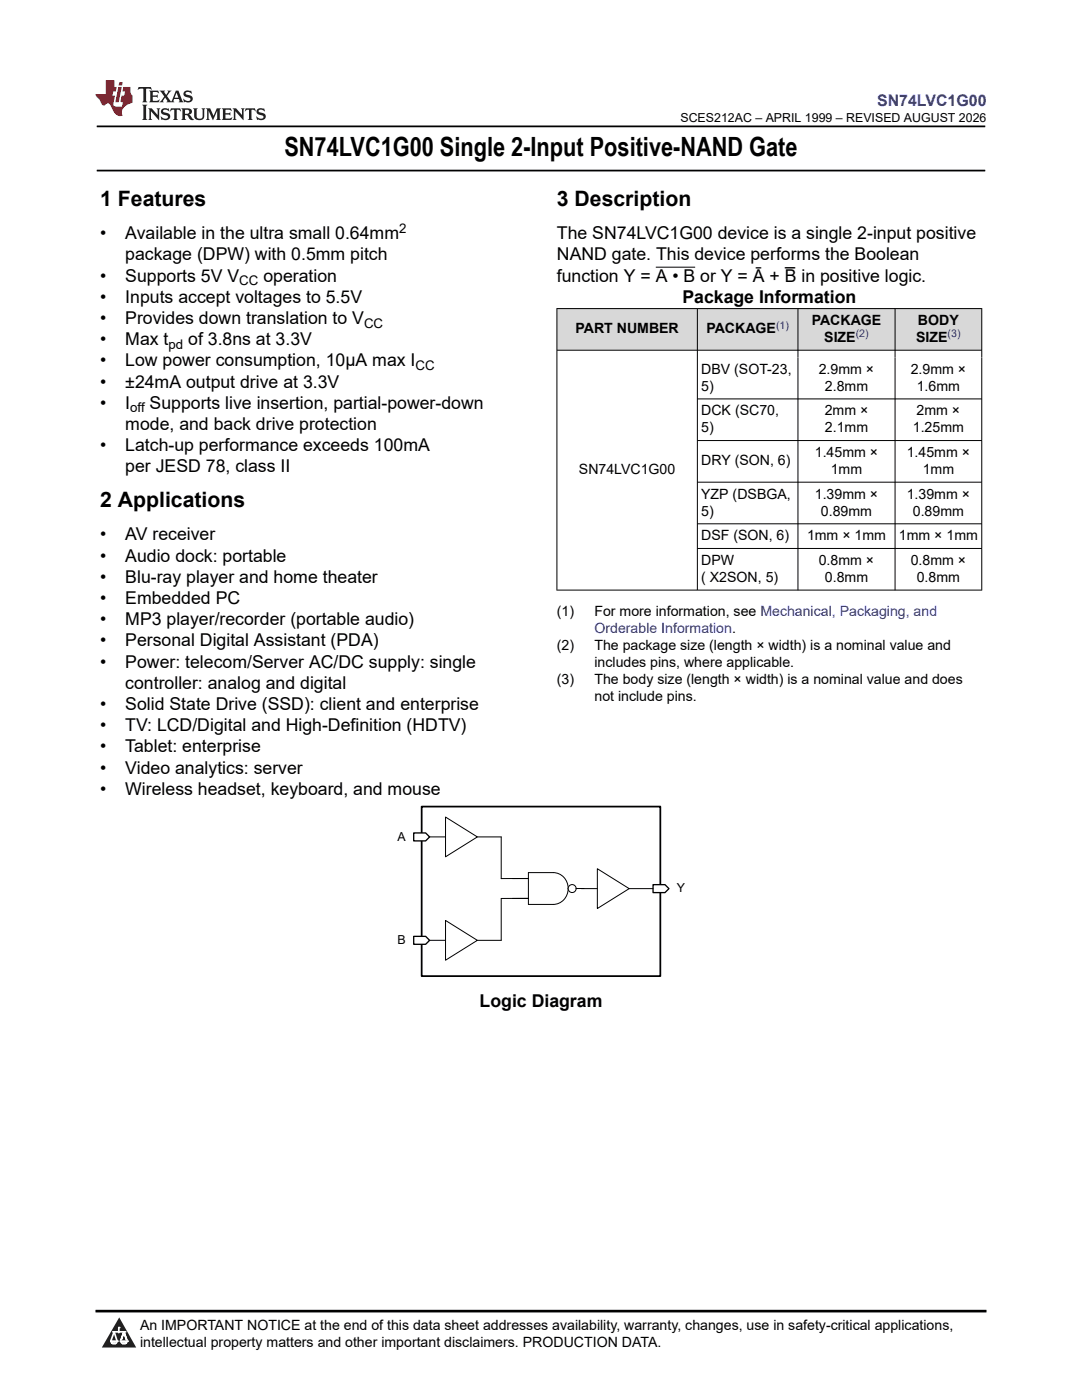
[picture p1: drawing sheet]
<svg xmlns="http://www.w3.org/2000/svg" width="216mm" height="279mm" viewBox="0 0 216 279" stroke-linecap="round" stroke-linejoin="round" font-family="sans-serif">
<defs><g id="words">
<text font-size="5.3" x="56.8" y="31.2">SN74LVC1G00 Single 2-Input Positive-NAND Gate</text>
<g font-size="4.2">
<text x="20" y="41.2">1 Features</text>
<text x="111.1" y="41.2">3 Description</text>
<text x="20" y="101.3">2 Applications</text>
</g>
<g font-size="3.5">
<text x="20" y="47.7">•</text>
<text x="25" y="47.7">Available in the ultra small 0.64mm</text>
<text x="111.1" y="47.7">The SN74LVC1G00 device is a single 2-input positive</text>
<text x="25" y="52">package (DPW) with 0.5mm pitch</text>
<text x="111.1" y="52">NAND gate. This device performs the Boolean</text>
<text x="20" y="56.2">•</text>
<text x="25" y="56.2">Supports 5V V</text>
<text x="52.5" y="56.2">operation</text>
<text x="111.1" y="56.2">function Y = A • B or Y = Ā + B̅in positive logic.</text>
<text x="20" y="60.4">•</text>
<text x="20" y="64.7">•</text>
<text x="25" y="60.4">Inputs accept voltages to 5.5V</text>
<text x="25" y="64.7">Provides down translation to V</text>
<text x="136.2" y="60.4">Package Information</text>
<text x="20" y="68.9">•</text>
<text x="25" y="68.9">Max t</text>
<text x="37.5" y="68.9">of 3.8ns at 3.3V</text>
<text x="20" y="77.4">•</text>
<text x="20" y="73.1">•</text>
<text x="25" y="73.1">Low power consumption, 10μA max I</text>
<text x="25" y="77.4">±24mA output drive at 3.3V</text>
<text x="20" y="81.6">•</text>
<text x="25" y="81.6">I</text>
<text x="29.9" y="81.6">Supports live insertion, partial-power-down</text>
<text x="25" y="85.8">mode, and back drive protection</text>
<text x="20" y="90.1">•</text>
<text x="25" y="90.1">Latch-up performance exceeds 100mA</text>
<text x="25" y="94.3">per JESD 78, class II</text>
<text x="20" y="107.8">•</text>
<text x="25" y="107.8">AV receiver</text>
<text x="20" y="112.1">•</text>
<text x="25" y="112.1">Audio dock: portable</text>
<text x="20" y="116.3">•</text>
<text x="25" y="116.3">Blu-ray player and home theater</text>
<text x="20" y="120.5">•</text>
<text x="20" y="124.8">•</text>
<text x="25" y="120.5">Embedded PC</text>
<text x="25" y="124.8">MP3 player/recorder (portable audio)</text>
<text x="20" y="129">•</text>
<text x="25" y="129">Personal Digital Assistant (PDA)</text>
<text x="20" y="133.2">•</text>
<text x="25" y="133.2">Power: telecom/Server AC/DC supply: single</text>
<text x="25" y="137.5">controller: analog and digital</text>
<text x="20" y="141.7">•</text>
<text x="25" y="141.7">Solid State Drive (SSD): client and enterprise</text>
<text x="20" y="145.9">•</text>
<text x="25" y="145.9">TV: LCD/Digital and High-Definition (HDTV)</text>
<text x="20" y="150.2">•</text>
<text x="20" y="154.4">•</text>
<text x="25" y="150.2">Tablet: enterprise</text>
<text x="25" y="154.4">Video analytics: server</text>
<text x="20" y="158.6">•</text>
<text x="25" y="158.6">Wireless headset, keyboard, and mouse</text>
<text x="95.7" y="201">Logic Diagram</text>
</g>
<text font-size="3.2" fill="#00f" x="175" y="21.1">SN74LVC1G00</text>
<g font-size="2.8">
<text x="162" y="64.9">PACKAGE</text>
<text x="183.2" y="64.9">BODY</text>
<text x="114.8" y="66.6">PART NUMBER</text>
<text x="140.9" y="66.6">PACKAGE</text>
<text x="164.5" y="68.2">SIZE</text>
<text x="182.8" y="68.2">SIZE</text>
<text x="139.9" y="74.6">DBV (SOT-23,</text>
<text x="139.9" y="78">5)</text>
<text x="163.4" y="74.6">2.9mm ×</text>
<text x="164.6" y="78">2.8mm</text>
<text x="181.7" y="74.6">2.9mm ×</text>
<text x="182.9" y="78">1.6mm</text>
<text x="139.9" y="82.9">DCK (SC70,</text>
<text x="164.6" y="82.9">2mm ×</text>
<text x="182.9" y="82.9">2mm ×</text>
<text x="139.9" y="86.3">5)</text>
<text x="164.6" y="86.3">2.1mm</text>
<text x="182.2" y="86.3">1.25mm</text>
<text x="115.5" y="94.6">SN74LVC1G00</text>
<text x="139.9" y="92.9">DRY (SON, 6)</text>
<text x="162.6" y="91.2">1.45mm ×</text>
<text x="165.8" y="94.6">1mm</text>
<text x="180.9" y="91.2">1.45mm ×</text>
<text x="184.1" y="94.6">1mm</text>
<text x="139.9" y="99.5">YZP (DSBGA,</text>
<text x="162.6" y="99.5">1.39mm ×</text>
<text x="180.9" y="99.5">1.39mm ×</text>
<text x="139.9" y="102.9">5)</text>
<text x="139.9" y="107.8">DSF (SON, 6)</text>
<text x="161" y="107.8">1mm × 1mm</text>
<text x="163.8" y="102.9">0.89mm</text>
<text x="179.4" y="107.8">1mm × 1mm</text>
<text x="182.2" y="102.9">0.89mm</text>
<text x="139.9" y="112.7">DPW</text>
<text x="163.4" y="112.7">0.8mm ×</text>
<text x="181.7" y="112.7">0.8mm ×</text>
<text x="139.9" y="116.1">( X2SON, 5)</text>
<text x="164.6" y="116.1">0.8mm</text>
<text x="182.9" y="116.1">0.8mm</text>
<text x="111.1" y="122.9">(1)</text>
<text x="118.6" y="122.9">For more information, see Mechanical, Packaging, and</text>
<text x="111.1" y="129.7">(2)</text>
<text x="118.6" y="129.7">The package size (length × width) is a nominal value and</text>
<text x="111.1" y="136.5">(3)</text>
<text x="118.6" y="133.1">includes pins, where applicable.</text>
<text x="118.6" y="136.5">The body size (length × width) is a nominal value and does</text>
<text x="118.6" y="139.9">not include pins.</text>
<text x="27.9" y="265.5">An IMPORTANT NOTICE at the end of this data sheet addresses availability, warranty, changes, use in safety-critical applications,</text>
<text x="27.9" y="268.9">intellectual property matters and other important disclaimers. PRODUCTION DATA.</text>
</g>
<text font-size="2.8" fill="#00f" x="118.6" y="126.3">Orderable Information.</text>
<g font-size="2.6">
<text x="79.6" y="46.5">2</text>
<text x="47.7" y="56.9">CC</text>
<text x="72.7" y="65.4">CC</text>
<text x="33.6" y="69.6">pd</text>
<text x="82.9" y="73.8">CC</text>
<text x="26" y="82.3">off</text>
</g>
<g font-size="2.5">
<text x="135.8" y="24.3">SCES212AC – APRIL 1999 – REVISED AUGUST 2026</text>
<text x="79.3" y="167.8">A</text>
<text x="135.1" y="178.1">Y</text>
<text x="79.3" y="188.4">B</text>
</g>
<g font-size="2.1" fill="#00f">
<text x="154.8" y="65.6">(1)</text>
<text x="170.8" y="67.3">(2)</text>
<text x="189.1" y="67.3">(3)</text>
</g>
</g></defs>
<path d="M19.3 25.2h177.3M19.3 34h177.3" fill="none" stroke="#000" stroke-width=".35"/>
<path d="M130.8 53.3h7.9" fill="none" stroke="#000" stroke-width=".2"/>
<g fill="#d8d8d8">
<path d="M111.1 61.6h84.8v8.3h-84.8z" fill-rule="evenodd"/>
<path d="M111.2 61.6h27.9v8.2h-27.9z" fill-rule="evenodd"/>
<path d="M139.2 61.6h20v8.2h-20z" fill-rule="evenodd"/>
<path d="M159.3 61.6h19.2v8.2h-19.2z" fill-rule="evenodd"/>
<path d="M178.7 61.6h17.1v8.2h-17.1z" fill-rule="evenodd"/>
</g>
<g fill="none" stroke="#000" stroke-width=".2">
<path d="M111.1 61.6h84.9M111.1 69.9h84.9M111.1 61.5v56.3M139.2 61.5v56.3M139.2 79.6h56.8M159.2 61.5v56.3M178.6 61.5v56.3M195.9 61.5v56.3M139.2 87.9h56.8M139.2 96.2h56.8M111.1 117.8h84.9M139.2 104.5h56.8"/>
<path d="M139.2 109.5h56.8"/>
</g>
<path d="M84.1 161h47.7v33.8h-47.7z" fill-rule="evenodd" fill="#fff"/>
<path d="M84.1 161h47.7v33.8h-47.7z" fill="none" stroke="#000" stroke-width=".35"/>
<path d="M82.6 166.2h2.3l.8 .8-.8 .8h-2.3z" fill-rule="evenodd" fill="#fff"/>
<path d="M82.6 166.2h2.3l.8 .8-.8 .8h-2.3z" fill="none" stroke="#000" stroke-width=".26"/>
<path d="M130.3 176.6h2.4l.8 .7-.8 .8h-2.4z" fill-rule="evenodd" fill="#fff"/>
<path d="M130.3 176.6h2.4l.8 .7-.8 .8h-2.4z" fill="none" stroke="#000" stroke-width=".26"/>
<path d="M85.7 167h3.2M88.9 163.1l6.4 3.9-6.4 4zM95.3 167h4.7M116 177.3h3.2M119.2 173.4l6.3 3.9-6.3 4zM125.5 177.3h4.8" fill="none" stroke="#000" stroke-width=".2"/>
<path d="M82.6 186.9h2.3l.8 .8-.8 .8h-2.3z" fill-rule="evenodd" fill="#fff"/>
<path d="M82.6 186.9h2.3l.8 .8-.8 .8h-2.3z" fill="none" stroke="#000" stroke-width=".26"/>
<path d="M100 167v8.4M100 179.3v8.4h-4.7M102.3 175.3h3.1M102.3 179.3h3.1M105.4 174.1h5a3.2 3.2 0 0 1 3 3.2 3.2 3.2 0 0 1-3 3.2h-5zM113.4 177.3h3.1M85.7 187.7h3.2M88.9 183.7l6.4 4-6.4 3.9z" fill="none" stroke="#000" stroke-width=".2"/>
<circle cx="114.2" cy="177.3" r=".79" fill="#fff"/>
<g fill="none" stroke="#000" stroke-width=".2">
<path d="M105.4 175.3h-5.4M105.4 179.3h-5.4"/>
<circle cx="114.2" cy="177.3" r=".79"/>
</g>
<path d="M0 0h215.9v23.8h-215.9z" fill-rule="evenodd" fill="#fff"/>
<path d="M27.7 17.4l-.2 .6 .5-.3h.6v.2v2.1l-.2 .4h1l-.2-.4v-2.1v-.2h.5l.5 .3-.1-.6zM29.8 18.1l.2 .4v1.5l-.2 .4h1.9l.1-.6a1.08 1.08 0 0 1-1.3 .2v-.7h.6l.4 .2v-.6l-.4 .2h-.6v-.6l.2-.1a1 1 0 0 1 1 .2l-.1-.5zM31.8 18.1l1 1.1-1 1.2h.9l-.2-.2 .4-.7 .5 .7-.2 .2h1.6l-.2-.2 .1-.4h1l.1 .4-.1 .2h.9l-.2-.3-.8-2h-.5l-1 2.2-.8-1.1 .9-1.1h-.8l.2 .2-.5 .7-.3-.7 .1-.2zM35.2 18.5l.4 1h-.8zM36.8 18.2a.65 .65 0 0 0-.2 .8 .65 .65 0 0 0 .6 .4l.7 .2 .1 .2a.79 .79 0 0 1-.7 .4 .79 .79 0 0 1-.7-.5l.1 .7 .2-.1a.93 .93 0 0 0 1.1 .1 .93 .93 0 0 0 .4-1 1.46 1.46 0 0 0-1.2-.6l-.1-.3a1.09 1.09 0 0 1 1.2 .2l-.2-.6-.1 .1-.6-.2zM28.4 20.9l.2 .4v2.3l-.2 .3h1l-.2-.3v-2.3l.2-.4zM29.6 21.6l.2 .4v1.6l-.2 .3h.8l-.3-.3v-1.4l1.7 1.8v-2l.2-.4h-.8l.2 .2 .1 1.1-1.2-1.3zM32.3 21.8a.65 .65 0 0 0-.2 .7 .65 .65 0 0 0 .7 .4l.6 .2 .1 .2a.79 .79 0 0 1-.7 .4 .79 .79 0 0 1-.7-.5l.1 .7 .2-.1a.93 .93 0 0 0 1.1 .1 .93 .93 0 0 0 .4-.9 1.46 1.46 0 0 0-1.2-.6l-.1-.4a1.09 1.09 0 0 1 1.2 .2l-.2-.6-.1 .1-.6-.1zM34.1 21.6l-.1 .7a.63 .63 0 0 1 .7-.4l.1 1.7-.3 .3h1l-.2-.3v-1.7a.66 .66 0 0 1 .8 .4l-.1-.7zM36.2 21.6l.2 .4v1.6l-.2 .3h.9l-.2-.2v-.7h.5l.1 .2a.79 .79 0 0 0 1.2 .6l-1-.9a.61 .61 0 0 0 .6-.6 .61 .61 0 0 0-.5-.6zM36.9 21.9h.2a.47 .47 0 0 1 .5 .1 .47 .47 0 0 1 .1 .5l-.2 .2h-.6zM38.5 21.6l.2 .2a2.27 2.27 0 0 0 .4 2 1.04 1.04 0 0 0 1.7-.7v-1.3l.2-.2h-.8l.2 .4v1.1a.6 .6 0 0 1-.6 .6 .6 .6 0 0 1-.6-.6v-1.1l.3-.4zM41.1 21.6l.2 .4v1.6l-.2 .3h.7l-.2-.3v-1.5l.9 1.9 .8-1.9v1.5l-.2 .3h1l-.3-.3v-1.6l.3-.4h-.8l-.7 1.5-.7-1.5zM44.3 21.6l.2 .4v1.6l-.2 .3h1.9l.1-.5a1.09 1.09 0 0 1-1.3 .1v-.6h.6l.4 .1v-.6l-.4 .2h-.6v-.6l.2-.1a1.01 1.01 0 0 1 1 .3l-.1-.6zM46.4 21.6l.3 .4v1.6l-.3 .3h.8l-.2-.3v-1.4l1.6 1.8v-2l.2-.4h-.7l.2 .2v1.1l-1.2-1.3zM49 21.6l-.1 .7a.63 .63 0 0 1 .8-.4v1.7l-.3 .3h1l-.2-.3v-1.7a.66 .66 0 0 1 .8 .4l-.1-.7zM51.4 21.8a.65 .65 0 0 0-.2 .7 .65 .65 0 0 0 .6 .4l.6 .2 .2 .2a.79 .79 0 0 1-.8 .4 .79 .79 0 0 1-.6-.5l.1 .7 .2-.1a.93 .93 0 0 0 1 .1 .93 .93 0 0 0 .5-.9 1.46 1.46 0 0 0-1.3-.6l-.1-.4a1.09 1.09 0 0 1 1.3 .2l-.2-.6-.2 .1-.5-.1z" fill="#231f20"/>
<path d="M21.1 16v2.8h-2.1l.1 .3 .9 1a.95 .95 0 0 0 .9 .9 .59 .59 0 0 1 .6-.4 .59 .59 0 0 1 .5 .4l.4 .8a1.59 1.59 0 0 0 2.1 1.3 1.61 1.61 0 0 1 1-2.2l1-.4-.1-1.5a1.59 1.59 0 0 1-.4-1.6h-1.4l-.2 .9h.5l-.1 .8h-.5l-.2 1v.2l.4 .1-.2 .9h-.6a.73 .73 0 0 1-1.1-.7l.3-1.5h-.5l.2-.8h.5l.2-.9h-.5v-1.4zM23.6 17.4l-.6 3h.7l.6-3zM23.8 16.4l-.1 .7h.7l.1-.7z" fill="#ed1c24"/>
<path d="M0 261.4h215.9v18h-215.9z" fill-rule="evenodd" fill="#fff"/>
<path d="M23.8 262.9l3.4 6h-6.9z" fill="#231f20"/>
<path d="M22.1 267.7h1.3l-.4 .5h-.3a.55 .55 0 0 1-.6-.5z" fill-rule="evenodd" fill="#fff"/>
<path d="M22.1 267.7h1.3l-.4 .5h-.3a.55 .55 0 0 1-.6-.5z" fill="none" stroke="#231f20" stroke-width=".34"/>
<path d="M22.1 267.7h1.3l-.4 .5h-.5zM23.7 265.9h.1M23.7 264.9v1z" fill="none" stroke="#fff" stroke-width=".34"/>
<circle cx="23.7" cy="264.9" r=".17" fill="#fff"/>
<path d="M22.6 265.8h.1M22.6 265.8h2.3z" fill="none" stroke="#fff" stroke-width=".34"/>
<circle cx="24.9" cy="265.8" r=".17" fill="#fff"/>
<path d="M24 267.7h.1" fill="none" stroke="#fff" stroke-width=".34"/>
<path d="M24.7 265.8l-.7 1.9z" fill="#fff"/>
<path d="M24.7 265.8l-.7 1.9z" fill="none" stroke="#fff" stroke-width=".34"/>
<path d="M24.7 265.8l.7 1.9z" fill="#fff"/>
<path d="M24.7 265.8l.7 1.9zM25.3 267.7h.1" fill="none" stroke="#fff" stroke-width=".34"/>
<circle cx="22.1" cy="267.7" r=".17" fill="#fff"/>
<path d="M22.8 265.8l-.7 1.9zM22.8 265.8l.6 1.9z" fill="none" stroke="#fff" stroke-width=".34"/>
<circle cx="23.4" cy="267.7" r=".17" fill="#fff"/>
<path d="M24.1 267.7h1.3a.65 .65 0 0 1-.6 .5 .65 .65 0 0 1-.7-.5z" fill-rule="evenodd" fill="#fff"/>
<path d="M24.1 267.7h1.3a.65 .65 0 0 1-.6 .5 .65 .65 0 0 1-.7-.5z" fill="none" stroke="#231f20" stroke-width=".34"/>
<path d="M24 267.7h.1M24.1 267.7h1.3l-.4 .5h-.5z" fill="none" stroke="#fff" stroke-width=".34"/>
<circle cx="25.4" cy="267.7" r=".17" fill="#fff"/>
<path d="M19 261.7h177.8" fill="none" stroke="#000" stroke-width=".53"/>
<use href="#words"/>
</svg>
